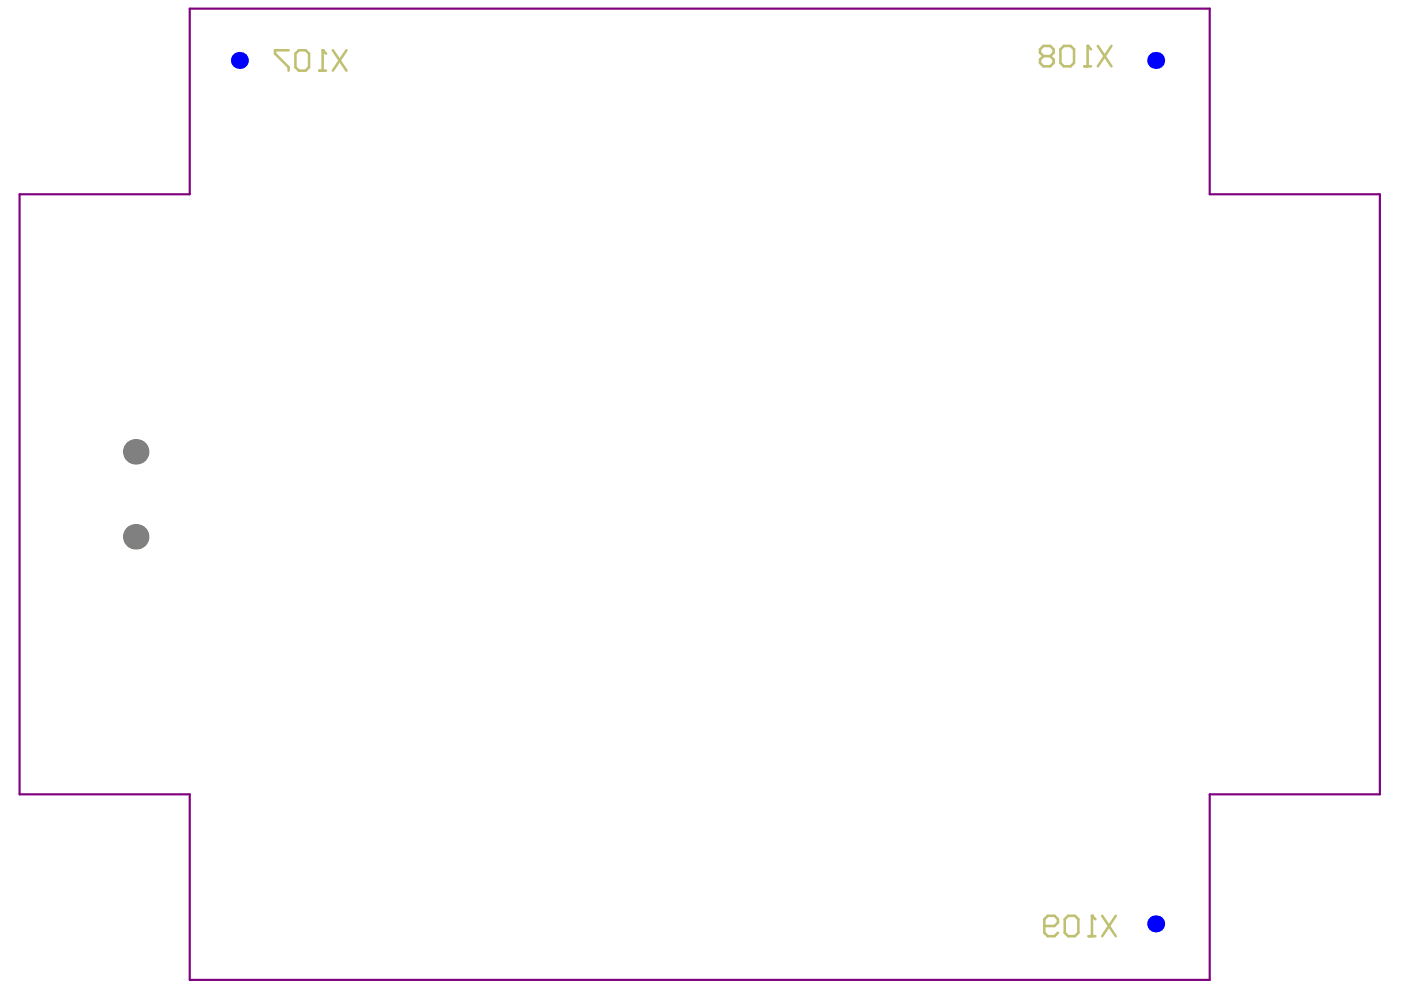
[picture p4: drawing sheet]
<svg xmlns="http://www.w3.org/2000/svg" width="297mm" height="210mm" viewBox="0 0 297 210" stroke-linecap="round" stroke-linejoin="round" font-family="sans-serif">
<path d="M40.2 1.8h216.3v39.4h36.1v127.2h-36.1v39.4h-216.3v-39.4h-36v-127.2h36z" fill="none" stroke="#800080" stroke-width=".46"/>
<g fill="#808080">
<circle cx="28.8" cy="95.8" r="2.71"/>
<circle cx="28.8" cy="113.8" r="2.71"/>
</g>
<g fill="#00f">
<circle cx="245" cy="195.9" r="1.81"/>
<circle cx="245" cy="12.8" r="1.81"/>
<circle cx="50.8" cy="12.8" r="1.81"/>
</g>
<path d="M230.8 198.5h1.4M231.5 194.2v4.3M233.7 194.2l2.9 4.3M236.6 194.2l-2.9 4.3" fill="none" stroke="#c0c073" stroke-width=".54"/>
<circle cx="231.5" cy="194.2" r=".27" fill="#c0c073"/>
<path d="M229.9 14.1h1.4M230.6 9.7v4.4M232.8 9.7l2.8 4.4M235.6 9.7l-2.8 4.4M221.4 196.3h2.2l.7-.7v-.7l-.7-.7h-1.5l-.7 .7v2.9l.7 .7h1.5l.7-.7M225.7 194.9l.8-.7h1.4l.7 .7v2.9l-.7 .7h-1.4l-.8-.7zM231.5 194.2l.7 .7" fill="none" stroke="#c0c073" stroke-width=".54"/>
<circle cx="230.6" cy="9.7" r=".27" fill="#c0c073"/>
<path d="M67.7 15h1.4M68.4 10.7v4.3M70.6 10.7l2.9 4.3M73.5 10.7l-2.9 4.3M221.2 11.9l-.7-.7v-.7l.7-.8h1.5l.7 .8v.7l-.7 .7M221.2 11.9l-.7 .7v.7l.7 .8h1.5l.7-.8v-.7l-.7-.7M221.2 11.9h1.5M224.8 10.5l.8-.8h1.4l.7 .8v2.8l-.7 .8h-1.4l-.8-.8zM230.6 9.7l.7 .8" fill="none" stroke="#c0c073" stroke-width=".54"/>
<circle cx="68.4" cy="10.7" r=".27" fill="#c0c073"/>
<path d="M61.2 10.7h-2.9v.7l2.9 2.9v.7M62.6 11.4l.8-.7h1.4l.7 .7v2.9l-.7 .7h-1.4l-.8-.7zM68.4 10.7l.7 .7" fill="none" stroke="#c0c073" stroke-width=".54"/>
</svg>
